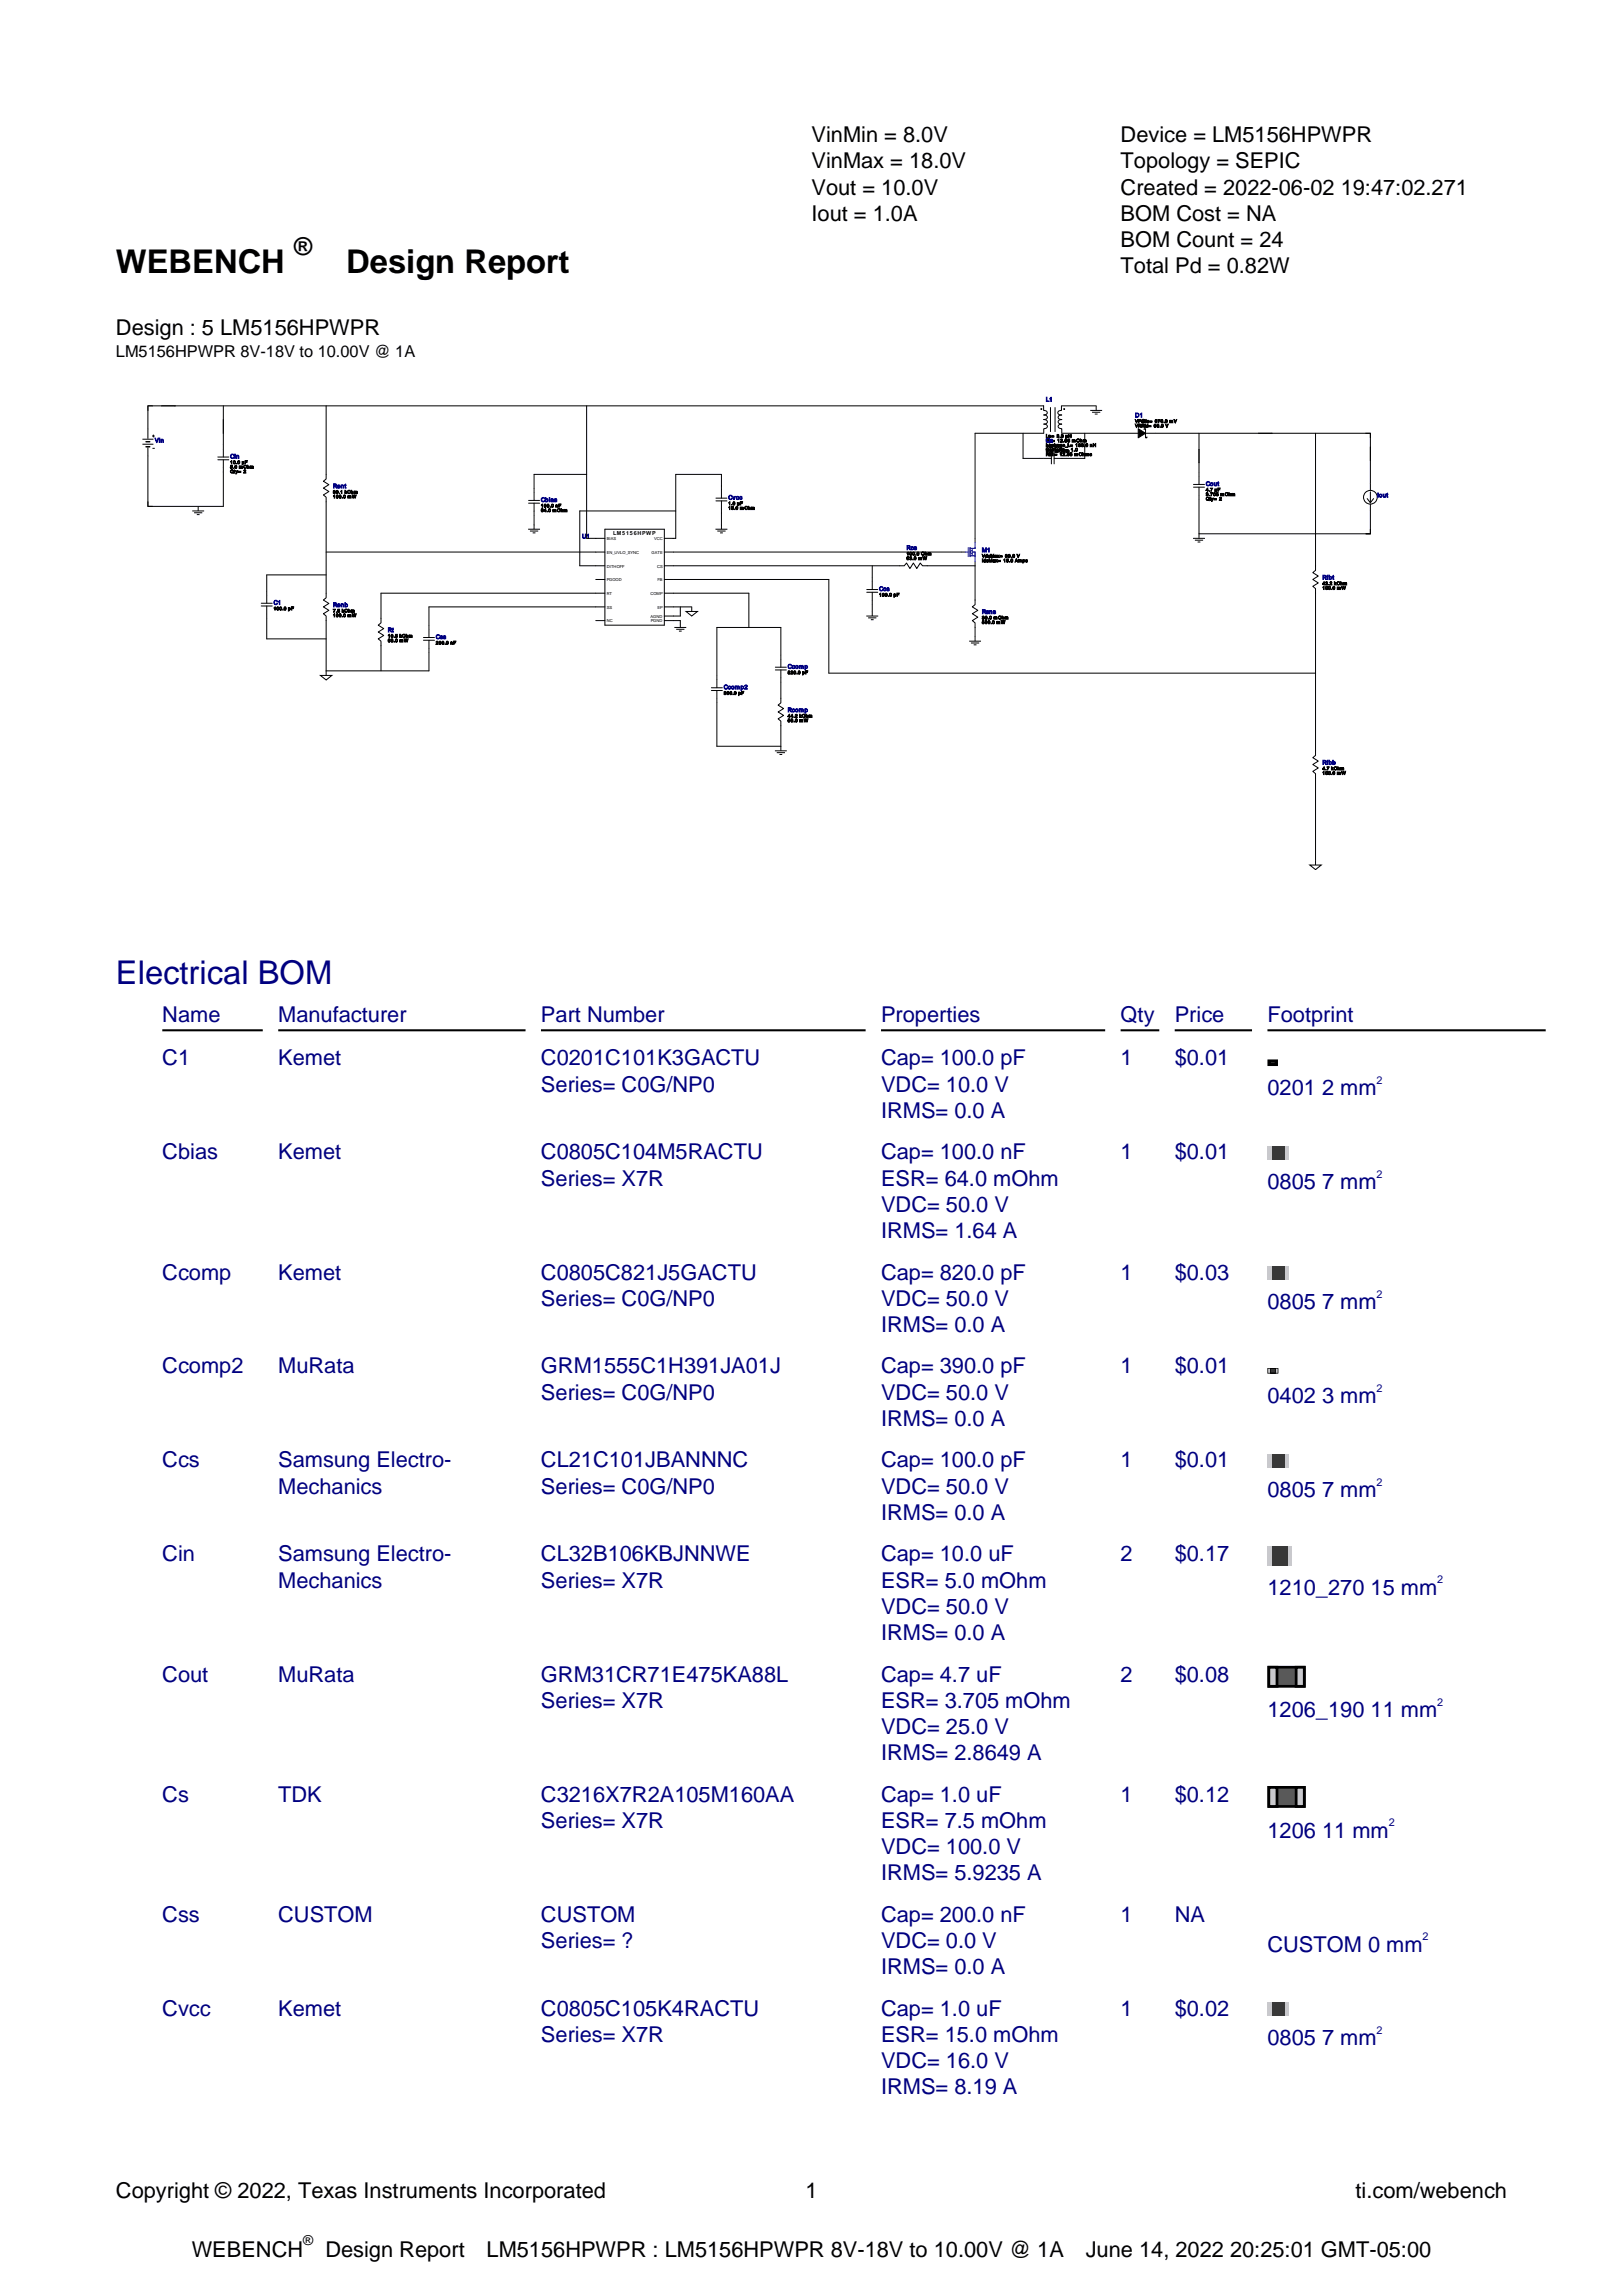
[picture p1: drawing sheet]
<svg xmlns="http://www.w3.org/2000/svg" width="210mm" height="297mm" viewBox="0 0 210 297" stroke-linecap="round" stroke-linejoin="round" font-family="sans-serif">
<defs><g id="words">
<g font-size="4.2">
<text x="15" y="35.3">WEBENCH</text>
<text x="44.8" y="35.3">Design Report</text>
</g>
<text font-size="4.2" fill="#000080" x="15" y="127.4">Electrical BOM</text>
<text font-size="3.2" x="38" y="33">®</text>
<g font-size="2.8">
<text x="105" y="18.4">VinMin = 8.0V</text>
<text x="105" y="21.8">VinMax = 18.0V</text>
<text x="145" y="18.4">Device = LM5156HPWPR</text>
<text x="145" y="21.8">Topology = SEPIC</text>
<text x="105" y="25.2">Vout = 10.0V</text>
<text x="105" y="28.6">Iout = 1.0A</text>
<text x="145" y="25.2">Created = 2022-06-02 19:47:02.271</text>
<text x="145" y="28.6">BOM Cost = NA</text>
<text x="145" y="32">BOM Count = 24</text>
<text x="145" y="35.3">Total Pd = 0.82W</text>
<text x="15" y="43.4">Design : 5 LM5156HPWPR</text>
<text x="15" y="284.4">Copyright © 2022, Texas Instruments Incorporated</text>
<text x="104.2" y="284.4">1</text>
<text x="175.4" y="284.4">ti.com/webench</text>
<text x="24.8" y="292">WEBENCH</text>
<text x="42.1" y="292">Design Report</text>
<text x="63" y="292">LM5156HPWPR : LM5156HPWPR 8V-18V to 10.00V @ 1A</text>
<text x="140.5" y="292">June 14, 2022 20:25:01 GMT-05:00</text>
</g>
<g font-size="2.8" fill="#000080">
<text x="21" y="132.2">Name</text>
<text x="21" y="137.9">C1</text>
<text x="36" y="132.2">Manufacturer</text>
<text x="36" y="137.9">Kemet</text>
<text x="70" y="132.2">Part Number</text>
<text x="70" y="137.9">C0201C101K3GACTU</text>
<text x="114" y="132.2">Properties</text>
<text x="114" y="137.9">Cap= 100.0 pF</text>
<text x="145" y="132.2">Qty</text>
<text x="145" y="137.9">1</text>
<text x="152" y="132.2">Price</text>
<text x="152" y="137.9">$0.01</text>
<text x="164" y="132.2">Footprint</text>
<text x="70" y="141.3">Series= C0G/NP0</text>
<text x="114" y="141.3">VDC= 10.0 V</text>
<text x="164" y="141.7">0201 2 mm</text>
<text x="114" y="144.7">IRMS= 0.0 A</text>
<text x="21" y="150">Cbias</text>
<text x="36" y="150">Kemet</text>
<text x="70" y="150">C0805C104M5RACTU</text>
<text x="70" y="153.4">Series= X7R</text>
<text x="114" y="150">Cap= 100.0 nF</text>
<text x="114" y="153.4">ESR= 64.0 mOhm</text>
<text x="145" y="150">1</text>
<text x="152" y="150">$0.01</text>
<text x="164" y="153.9">0805 7 mm</text>
<text x="114" y="156.8">VDC= 50.0 V</text>
<text x="114" y="160.2">IRMS= 1.64 A</text>
<text x="21" y="165.6">Ccomp</text>
<text x="36" y="165.6">Kemet</text>
<text x="70" y="165.6">C0805C821J5GACTU</text>
<text x="114" y="165.6">Cap= 820.0 pF</text>
<text x="145" y="165.6">1</text>
<text x="152" y="165.6">$0.03</text>
<text x="70" y="169">Series= C0G/NP0</text>
<text x="114" y="169">VDC= 50.0 V</text>
<text x="114" y="172.4">IRMS= 0.0 A</text>
<text x="164" y="169.4">0805 7 mm</text>
<text x="21" y="177.7">Ccomp2</text>
<text x="36" y="177.7">MuRata</text>
<text x="70" y="177.7">GRM1555C1H391JA01J</text>
<text x="114" y="177.7">Cap= 390.0 pF</text>
<text x="145" y="177.7">1</text>
<text x="152" y="177.7">$0.01</text>
<text x="70" y="181.1">Series= C0G/NP0</text>
<text x="114" y="181.1">VDC= 50.0 V</text>
<text x="114" y="184.5">IRMS= 0.0 A</text>
<text x="164" y="181.6">0402 3 mm</text>
<text x="21" y="189.9">Ccs</text>
<text x="36" y="189.9">Samsung Electro-</text>
<text x="70" y="189.9">CL21C101JBANNNC</text>
<text x="114" y="189.9">Cap= 100.0 pF</text>
<text x="145" y="189.9">1</text>
<text x="152" y="189.9">$0.01</text>
<text x="36" y="193.3">Mechanics</text>
<text x="70" y="193.3">Series= C0G/NP0</text>
<text x="114" y="193.3">VDC= 50.0 V</text>
<text x="114" y="196.7">IRMS= 0.0 A</text>
<text x="164" y="193.8">0805 7 mm</text>
<text x="21" y="202.1">Cin</text>
<text x="36" y="202.1">Samsung Electro-</text>
<text x="70" y="202.1">CL32B106KBJNNWE</text>
<text x="114" y="202.1">Cap= 10.0 uF</text>
<text x="145" y="202.1">2</text>
<text x="152" y="202.1">$0.17</text>
<text x="36" y="205.5">Mechanics</text>
<text x="70" y="205.5">Series= X7R</text>
<text x="114" y="205.5">ESR= 5.0 mOhm</text>
<text x="114" y="208.8">VDC= 50.0 V</text>
<text x="164" y="206.4">1210_270 15 mm</text>
<text x="114" y="212.2">IRMS= 0.0 A</text>
<text x="21" y="217.6">Cout</text>
<text x="36" y="217.6">MuRata</text>
<text x="70" y="217.6">GRM31CR71E475KA88L</text>
<text x="70" y="221">Series= X7R</text>
<text x="114" y="217.6">Cap= 4.7 uF</text>
<text x="114" y="221">ESR= 3.705 mOhm</text>
<text x="145" y="217.6">2</text>
<text x="152" y="217.6">$0.08</text>
<text x="114" y="224.4">VDC= 25.0 V</text>
<text x="114" y="227.8">IRMS= 2.8649 A</text>
<text x="164" y="222.3">1206_190 11 mm</text>
<text x="21" y="233.2">Cs</text>
<text x="36" y="233.2">TDK</text>
<text x="70" y="233.2">C3216X7R2A105M160AA</text>
<text x="114" y="233.2">Cap= 1.0 uF</text>
<text x="145" y="233.2">1</text>
<text x="152" y="233.2">$0.12</text>
<text x="70" y="236.5">Series= X7R</text>
<text x="114" y="236.5">ESR= 7.5 mOhm</text>
<text x="114" y="239.9">VDC= 100.0 V</text>
<text x="164" y="237.8">1206 11 mm</text>
<text x="114" y="243.3">IRMS= 5.9235 A</text>
<text x="21" y="248.7">Css</text>
<text x="36" y="248.7">CUSTOM</text>
<text x="70" y="248.7">CUSTOM</text>
<text x="114" y="248.7">Cap= 200.0 nF</text>
<text x="145" y="248.7">1</text>
<text x="152" y="248.7">NA</text>
<text x="70" y="252.1">Series= ?</text>
<text x="114" y="252.1">VDC= 0.0 V</text>
<text x="114" y="255.5">IRMS= 0.0 A</text>
<text x="164" y="252.6">CUSTOM 0 mm</text>
<text x="21" y="260.9">Cvcc</text>
<text x="36" y="260.9">Kemet</text>
<text x="70" y="260.9">C0805C105K4RACTU</text>
<text x="114" y="260.9">Cap= 1.0 uF</text>
<text x="145" y="260.9">1</text>
<text x="152" y="260.9">$0.02</text>
<text x="70" y="264.2">Series= X7R</text>
<text x="114" y="264.2">ESR= 15.0 mOhm</text>
<text x="114" y="267.6">VDC= 16.0 V</text>
<text x="164" y="264.7">0805 7 mm</text>
<text x="114" y="271">IRMS= 8.19 A</text>
</g>
<text font-size="2.1" x="15" y="46.2">LM5156HPWPR 8V-18V to 10.00V @ 1A</text>
<text font-size="1.8" x="39.2" y="290.6">®</text>
<g font-size="1.4" fill="#000080">
<text x="178.1" y="140.3">2</text>
<text x="178.1" y="152.4">2</text>
<text x="178.1" y="168">2</text>
<text x="178.1" y="180.1">2</text>
<text x="178.1" y="192.3">2</text>
<text x="186" y="204.9">2</text>
<text x="186" y="220.8">2</text>
<text x="179.7" y="236.3">2</text>
<text x="184.1" y="251.1">2</text>
<text x="178.1" y="263.2">2</text>
</g>
<g font-size=".8" fill="#000080">
<text x="135.3" y="52">L1</text>
<text x="20" y="57.3">Vin</text>
<text x="29.8" y="59.3">Cin</text>
<text x="135.3" y="57.3">Cs</text>
<text x="146.9" y="54">D1</text>
<text x="43.1" y="63.2">Rent</text>
<text x="70" y="64.9">Cbias</text>
<text x="94.2" y="64.6">Cvcc</text>
<text x="156" y="62.9">Cout</text>
<text x="178.2" y="64.3">Iout</text>
<text x="75.3" y="69.7">U1</text>
<text x="117.3" y="71.1">Rcs</text>
<text x="127.1" y="71.4">M1</text>
<text x="113.7" y="76.5">Ccs</text>
<text x="171.1" y="75">Rfbt</text>
<text x="35.4" y="78.2">C1</text>
<text x="43.1" y="78.5">Renb</text>
<text x="50.2" y="81.8">Rt</text>
<text x="56.4" y="82.7">Css</text>
<text x="127.1" y="79.4">Rsns</text>
<text x="93.6" y="89.2">Ccomp2</text>
<text x="101.9" y="86.5">Ccomp</text>
<text x="101.9" y="92.1">Rcomp</text>
<text x="171.1" y="98.9">Rfbb</text>
</g>
<text font-size=".7" x="79.4" y="69.3">LM5156HPWP</text>
<g font-size=".6">
<text x="135.3" y="56.6">Lp= 3.3 µH</text>
<text x="135.3" y="57.2">Rp= 12.65 mOhm</text>
<text x="135.3" y="57.8">Leakage_L= 198.0 nH</text>
<text x="135.3" y="58.4">Ns1toNp= 1.0</text>
<text x="135.3" y="59">Rs1= 12.65 mOhms</text>
<text x="135.3" y="58">1.0 µF</text>
<text x="135.3" y="58.6">7.5 mOhm</text>
<text x="146.9" y="54.7">VF@Io= 670.0 mV</text>
<text x="146.9" y="55.3">VRRM= 60.0 V</text>
<text x="29.8" y="60">10.0 µF</text>
<text x="29.8" y="60.6">5.0 mOhm</text>
<text x="29.8" y="61.2">Qty= 2</text>
<text x="43.1" y="63.9">30.1 kOhm</text>
<text x="43.1" y="64.5">100.0 mW</text>
<text x="70" y="65.6">100.0 nF</text>
<text x="94.2" y="65.4">1.0 µF</text>
<text x="94.2" y="65.9">15.0 mOhm</text>
<text x="156" y="63.6">4.7 µF</text>
<text x="156" y="64.2">3.705 mOhm</text>
<text x="156" y="64.8">Qty= 2</text>
<text x="70" y="66.2">64.0 mOhm</text>
<text x="117.3" y="71.9">100.0 Ohm</text>
<text x="113.7" y="77.2">100.0 pF</text>
<text x="117.3" y="72.4">63.0 mW</text>
<text x="127.1" y="72.2">VdsMax= 30.0 V</text>
<text x="127.1" y="72.7">IdsMax= 15.0 Amps</text>
<text x="171.1" y="75.7">42.2 kOhm</text>
<text x="171.1" y="76.3">100.0 mW</text>
<text x="35.4" y="79">100.0 pF</text>
<text x="43.1" y="79.2">7.5 kOhm</text>
<text x="43.1" y="79.8">100.0 mW</text>
<text x="50.2" y="82.5">10.5 kOhm</text>
<text x="50.2" y="83.1">63.0 mW</text>
<text x="56.4" y="83.4">200.0 nF</text>
<text x="127.1" y="80.1">30.0 mOhm</text>
<text x="127.1" y="80.7">500.0 mW</text>
<text x="93.6" y="89.9">390.0 pF</text>
<text x="101.9" y="87.2">820.0 pF</text>
<text x="101.9" y="92.8">44.2 kOhm</text>
<text x="101.9" y="93.4">50.0 mW</text>
<text x="171.1" y="99.6">4.7 kOhm</text>
<text x="171.1" y="100.2">100.0 mW</text>
</g>
<g font-size=".5">
<text x="78.5" y="69.9">BIAS</text>
<text x="78.5" y="71.7">EN_UVLO_SYNC</text>
<text x="84.3" y="71.7">GATE</text>
<text x="84.6" y="69.9">VCC</text>
<text x="78.5" y="73.5">DITHOFF</text>
<text x="78.5" y="77">RT</text>
<text x="78.5" y="75.2">PGOOD</text>
<text x="84.2" y="77">COMP</text>
<text x="85" y="73.5">CS</text>
<text x="85.1" y="75.2">FB</text>
<text x="78.5" y="80.5">NC</text>
<text x="78.5" y="78.8">SS</text>
<text x="84.2" y="80">AGND</text>
<text x="84.2" y="80.5">PGND</text>
<text x="85.1" y="78.8">EP</text>
</g>
</g></defs>
<g fill="none" stroke="#000" stroke-width=".13">
<path d="M28.2 59.1h1.4M28.2 59.5h1.4M28.9 57.5v1.6M28.9 59.5v1.6M135 52.5v.6a.35 .35 0 0 1 .4 .5l-.3 .1M135 54.3h.1M135.1 53.7h.1M135.1 54.9h.1M135.1 54.9l.4 .1v.2v.2l-.4 .1v.6M135.1 54.3l.4 .1v.2v.2l-.4 .1M135.1 53.7l.4 .1v.2v.2l-.4 .1M135.9 52.7v3.2"/>
<path d="M136.5 52.7v3.2M137.3 54.9l-.3 .1-.1 .2 .1 .2 .4 .1v.6M137.3 54.3l-.3 .1-.1 .2 .1 .2 .3 .1M137.3 52.5v.6a.35 .35 0 0 0-.4 .5l.4 .1M137.3 54.9h.1M137.4 54.3h.1M137.4 53.7l-.4 .1-.1 .2 .1 .2 .3 .1M33.8 78.1h1.4M33.8 78.4h1.4M34.5 76.5v1.6M34.5 78.4v1.6M42.2 76.8v.6l-.4 .3 .8 .4-.8 .4 .8 .5-.8 .4 .4 .3v.6"/>
<path d="M170.2 97.2v.6l-.3 .3 .7 .4-.7 .4 .7 .5-.7 .4 .3 .3v.6"/>
<circle cx="134.7" cy="52.9" r=".06"/>
<circle cx="137.7" cy="52.9" r=".06"/>
</g>
<path d="M88.8 79.1h1.4l-.7 .6z" fill="#fff"/>
<path d="M28.9 54.3v1.8M42.2 61.4v.6l-.4 .3 .8 .4-.8 .5 .8 .4-.8 .5 .4 .2v.6M88.8 79.1h1.4l-.7 .6zM89.5 78.5v.6" fill="none" stroke="#000" stroke-width=".13"/>
<path d="M169.5 111.9h1.5l-.8 .6z" fill="#fff"/>
<g fill="none" stroke="#000" stroke-width=".13">
<path d="M20.9 52.5h1.8M134.4 59.3h1.6M136 58.6v1.4M136.4 59.3h1.6M136.4 58.6v1.4M146 56.1h3.5M147.3 55.5l.9 .6-.9 .6zM148 55.6v-.1h.2v1.2h.2v-.2M155.1 58.1v1.8M162.8 56.1h1.8M176.7 56.1h.6M68.4 64.8h1.4"/>
<path d="M68.4 65.1h1.4M69.1 63.2v1.6M69.1 65.1v1.6M92.6 68.5h1.5M92.8 68.7h1.1M93.2 69h.3M93.3 67.9v.6M112.1 79.7h1.5M112.3 80h1.1M112.9 79.1v.6M154.4 69.7h1.5M154.4 62.7h1.4"/>
<path d="M154.4 63h1.4M154.6 69.9h1.1M155 70.1h.3M155.1 61.1v1.6M155.1 63v1.6M155.1 69.1v.6M170.2 73.2v.6l-.3 .3 .7 .4-.7 .5 .7 .4-.7 .5 .3 .3v.6M176.7 69.1h.6M54.8 82.5h1.4M54.8 82.9h1.4M55.5 80.9v1.6M55.5 82.9v1.6"/>
<path d="M87.3 81.2h1.5M87.5 81.4h1.1M87.8 81.7h.4M88 80.6v.6M100.3 97.2h1.5M100.5 97.4h1.1M100.9 97.6h.3M101 90.4v.6l-.3 .3 .7 .4-.7 .4 .7 .5-.7 .4 .3 .3v.6M101 96.6v.6M112.7 80.2h.3M125.4 83h1.5M125.6 83.2h1.1"/>
<path d="M126 83.4h.3M126.2 82.4v.6M169.5 111.9h1.5l-.8 .6zM170.2 111.4v.5"/>
</g>
<path d="M147.3 55.5l.9 .6-.9 .6z" fill="#000"/>
<path d="M41.5 87.4h1.4l-.7 .6z" fill="#fff"/>
<g fill="none" stroke="#000" stroke-width=".13">
<path d="M18.4 56.8h1.4M18.4 57.5h1.4M18.8 57.1h.6M18.8 57.2h.6M18.8 57.8h.6M19.1 57.9v7.6h9.8v-4.4M19.7 56.4h.3M19.7 58h.3M19.8 56.2v.4M28.9 52.5v5M42.2 52.5v8.9M75.9 52.5v17.2h2.4"/>
<path d="M132.4 56.1v3.2h2M135 52.5h-115.9v4.3M135 56.1h-8.8v14.2M137.4 52.5h4.4v.6M137.4 56.1h8.6M140.4 56.1v3.2h-2.4M141.1 53.1h1.5M141.3 53.4h1.1M141.7 53.6h.3M149.5 56.1h27.8v7.4M155.1 56.1v5M170.2 56.1v17.1"/>
<path d="M24.9 66.1h1.5M25.1 66.4h1.1M25.5 66.6h.3M25.6 65.5v.6M42.2 64.9v11.9M42.2 71.4h36.1M42.2 74.4h-7.7v2.1M68.3 68.5h1.6M68.6 68.7h1M68.9 69h.4M69.1 66.7v1.8M75.9 61.4h-6.8v1.8"/>
<path d="M77.1 75h1.2M78.3 76.8h-29v3.8l-.4 .3 .8 .4-.8 .5 .8 .4-.8 .5 .4 .3v3.8M78.3 68.5h7.7v12.4h-7.7zM78.3 78.5h-22.8v2.4M86 76.8h10.9v4.4M86 75h21.2v12.1h63M87.4 66.1h-12.4v7.1h3.3M88 78.5v1.2h-2M89.5 78.5h-3.5M92.6 64.5h1.5M92.6 64.8h1.5M93.3 64.5v-3.1h-5.9v8.3h-1.4"/>
<path d="M93.3 64.8v3.1M112.2 76.3h1.4M112.2 76.6h1.4M112.9 73.2v3.1M112.9 76.6v2.5M125 71.4h-39M126.2 73.2h-6.8l-.3-.3-.5 .7-.4-.7-.5 .7-.4-.7-.3 .3h-31M126.2 72.6v5.6l-.4 .3 .7 .5-.7 .4 .7 .5-.7 .4 .4 .3v1.8M155.1 64.6v4.5h22.2v-3.9M170.2 76.8v20.4M176.9 64.5l.4 .6M177.3 63.5a.89 .89 0 0 0-.9 .8 .89 .89 0 0 0 .9 .9"/>
<path d="M177.3 63.5a.89 .89 0 0 1 .9 .8 .89 .89 0 0 1-.9 .9M177.3 63.6v1.5M177.7 64.5l-.4 .6M34.5 80v2.7h7.7M41.5 87.4h1.4l-.7 .6zM42.2 80.3v7.1M55.5 84.5v2.3h-13.3M77.1 80.3h1.2M86 80.3h2v.3M92 89h1.5M92 89.4h1.5M92.8 89.4v7.2h8.2v-2.7"/>
<path d="M100.3 86.3h1.4M100.3 86.7h1.4M101 86.3v-5.1h-8.2v7.8M101 86.7v3.7M170.2 100.7v10.7"/>
</g>
<path d="M125 71.4h.3M125.3 70.9v1.1M125.5 70.9v1.1M125.5 71.9h.7M125.5 71.4l.3-.3v.6zM125.8 71.4h.4v1.2M126.2 70.3v.7h-.7" fill="none" stroke="#00f" stroke-width=".13"/>
<path d="M16 133.3h3" fill="none" stroke="#fff" stroke-width=".26"/>
<path d="M21 133.3h13M36 133.3h32M70 133.3h42M114 133.3h29M145 133.3h5M152 133.3h10M164 133.3h36" fill="none" stroke="#000" stroke-width=".26"/>
<path d="M164.2 137.3h1v.5h-1z" fill="#404040"/>
<path d="M164.2 137.3h1v.5h-1z" fill="none" stroke="#000" stroke-width=".39"/>
<path d="M164 148.3h2.8v1.7h-2.8z" fill="#cbcbcb"/>
<path d="M164.6 148.3h1.6v1.7h-1.6z" fill="#363636"/>
<path d="M164 163.8h2.8v1.8h-2.8z" fill="#cbcbcb"/>
<path d="M164.6 163.8h1.6v1.8h-1.6z" fill="#363636"/>
<path d="M164 177h1.4v.7h-1.4z" fill="#cbcbcb"/>
<path d="M164.4 177h.7v.7h-.7z" fill="#363636"/>
<g fill="#000">
<path d="M164.4 177.1h.6v.6h-.6zM164.4 177v.7h.7v-.7z"/>
<path d="M164.1 177.1h1.2v.6h-1.2zM164 177v.7h1.4v-.7z"/>
</g>
<path d="M164 188.1h2.8v1.8h-2.8z" fill="#cbcbcb"/>
<path d="M164.6 188.1h1.6v1.8h-1.6z" fill="#363636"/>
<path d="M164 200h3.2v2.6h-3.2z" fill="#cbcbcb"/>
<path d="M164.6 200h2v2.6h-2z" fill="#363636"/>
<path d="M164.2 215.8h4.6v2.4h-4.6z" fill="#5b5b5b"/>
<path d="M164.2 215.8h4.6v2.4h-4.6z" fill="none" stroke="#000" stroke-width=".35"/>
<path d="M164.2 215.8h1v2.4h-1z" fill="#c6c6c6"/>
<path d="M164.2 215.8h1v2.4h-1z" fill="none" stroke="#000" stroke-width=".35"/>
<path d="M167.7 215.8h1.1v2.4h-1.1z" fill="#c6c6c6"/>
<path d="M167.7 215.8h1.1v2.4h-1.1z" fill="none" stroke="#000" stroke-width=".35"/>
<path d="M164.2 231.3h4.6v2.5h-4.6z" fill="#5b5b5b"/>
<path d="M164.2 231.3h4.6v2.5h-4.6z" fill="none" stroke="#000" stroke-width=".35"/>
<path d="M164.2 231.3h1v2.5h-1z" fill="#c6c6c6"/>
<path d="M164.2 231.3h1v2.5h-1z" fill="none" stroke="#000" stroke-width=".35"/>
<path d="M167.7 231.3h1.1v2.5h-1.1z" fill="#c6c6c6"/>
<path d="M167.7 231.3h1.1v2.5h-1.1z" fill="none" stroke="#000" stroke-width=".35"/>
<path d="M164 259.1h2.8v1.8h-2.8z" fill="#cbcbcb"/>
<path d="M164.6 259.1h1.6v1.8h-1.6z" fill="#363636"/>
<use href="#words"/>
</svg>
